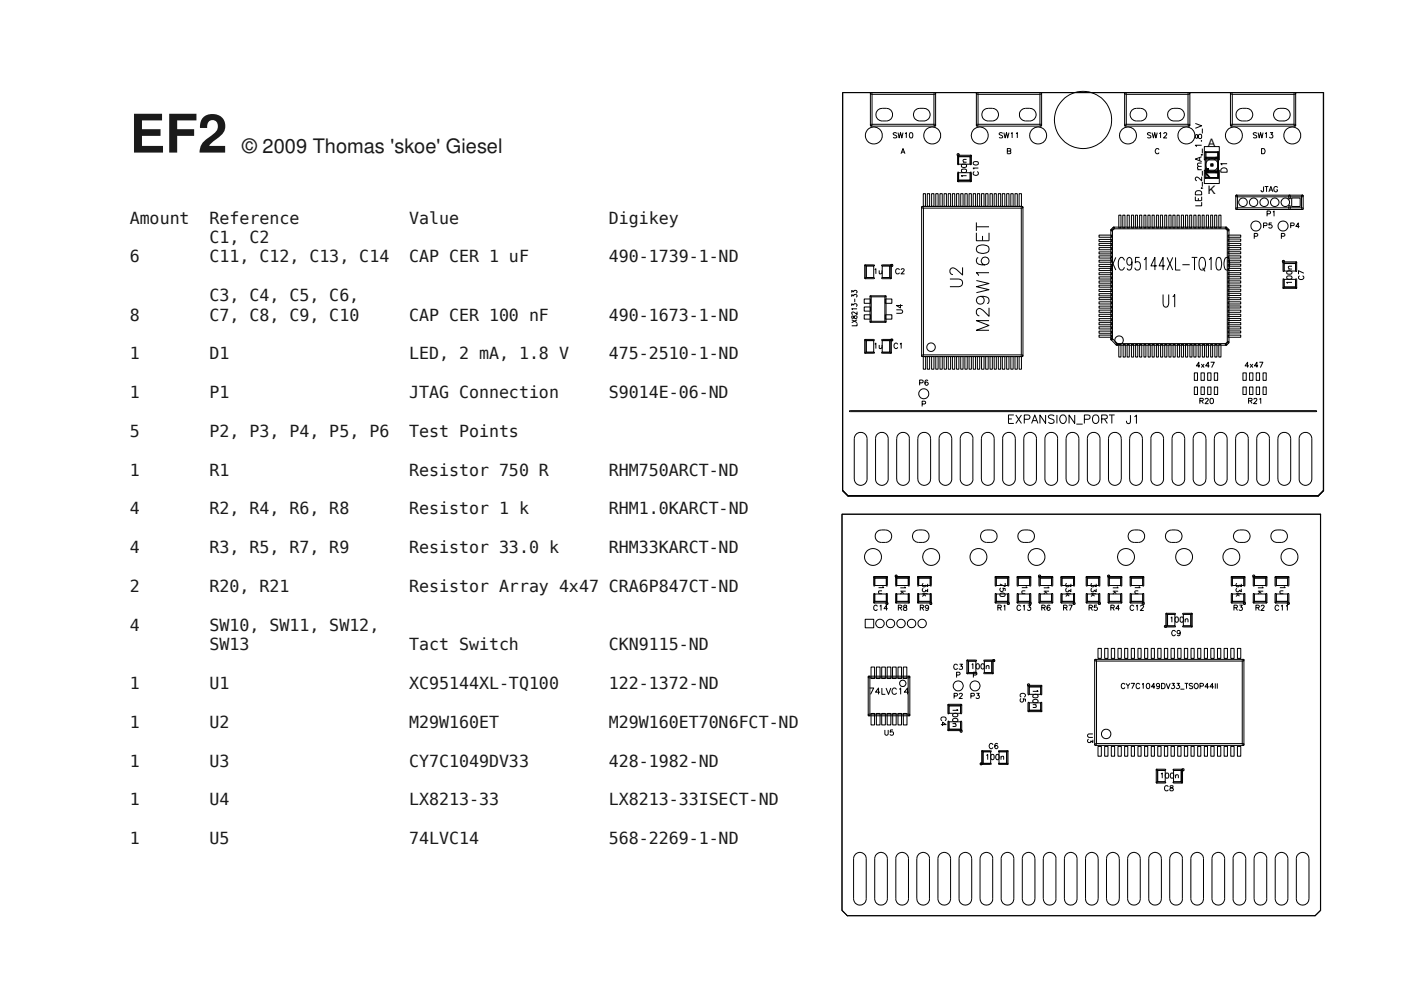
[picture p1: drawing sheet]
<svg xmlns="http://www.w3.org/2000/svg" width="297mm" height="210mm" viewBox="0 0 297 210" stroke-linecap="round" stroke-linejoin="round" font-family="sans-serif">
<defs><g id="words">
<text font-size="11.3" fill="#1a1a1a" x="27.5" y="32.3">EF2</text>
<text font-size="4.2" fill="#1a1a1a" x="51.3" y="32.3">© 2009 Thomas 'skoe' Giesel</text>
<g font-size="3.5" fill="#1a1a1a">
<text x="27.5" y="47.4">Amount</text>
<text x="44.4" y="47.4">Reference</text>
<text x="86.8" y="47.4">Value</text>
<text x="129.1" y="47.4">Digikey</text>
<text x="44.4" y="51.5">C1, C2</text>
<text x="27.5" y="55.6">6</text>
<text x="44.4" y="55.6">C11, C12, C13, C14</text>
<text x="86.8" y="55.6">CAP CER 1 uF</text>
<text x="129.1" y="55.6">490-1739-1-ND</text>
<text x="44.4" y="63.9">C3, C4, C5, C6,</text>
<text x="27.5" y="68">8</text>
<text x="44.4" y="68">C7, C8, C9, C10</text>
<text x="86.8" y="68">CAP CER 100 nF</text>
<text x="129.1" y="68">490-1673-1-ND</text>
<text x="27.5" y="76.2">1</text>
<text x="44.4" y="76.2">D1</text>
<text x="86.8" y="76.2">LED, 2 mA, 1.8 V</text>
<text x="129.1" y="76.2">475-2510-1-ND</text>
<text x="27.5" y="84.4">1</text>
<text x="44.4" y="84.4">P1</text>
<text x="86.8" y="84.4">JTAG Connection</text>
<text x="129.1" y="84.4">S9014E-06-ND</text>
<text x="27.5" y="92.6">5</text>
<text x="44.4" y="92.6">P2, P3, P4, P5, P6</text>
<text x="86.8" y="92.6">Test Points</text>
<text x="27.5" y="100.9">1</text>
<text x="44.4" y="100.9">R1</text>
<text x="86.8" y="100.9">Resistor 750 R</text>
<text x="129.1" y="100.9">RHM750ARCT-ND</text>
<text x="27.5" y="109.1">4</text>
<text x="44.4" y="109.1">R2, R4, R6, R8</text>
<text x="86.8" y="109.1">Resistor 1 k</text>
<text x="129.1" y="109.1">RHM1.0KARCT-ND</text>
<text x="27.5" y="117.3">4</text>
<text x="44.4" y="117.3">R3, R5, R7, R9</text>
<text x="86.8" y="117.3">Resistor 33.0 k</text>
<text x="129.1" y="117.3">RHM33KARCT-ND</text>
<text x="27.5" y="125.5">2</text>
<text x="44.4" y="125.5">R20, R21</text>
<text x="86.8" y="125.5">Resistor Array 4x47 CRA6P847CT-ND</text>
<text x="27.5" y="133.7">4</text>
<text x="44.4" y="133.7">SW10, SW11, SW12,</text>
<text x="44.4" y="137.9">SW13</text>
<text x="86.7" y="137.9">Tact Switch</text>
<text x="129.1" y="137.9">CKN9115-ND</text>
<text x="27.5" y="146.1">1</text>
<text x="44.4" y="146.1">U1</text>
<text x="86.8" y="146.1">XC95144XL-TQ100</text>
<text x="129.1" y="146.1">122-1372-ND</text>
<text x="27.5" y="154.3">1</text>
<text x="44.4" y="154.3">U2</text>
<text x="86.8" y="154.3">M29W160ET</text>
<text x="129.1" y="154.3">M29W160ET70N6FCT-ND</text>
<text x="27.5" y="162.5">1</text>
<text x="44.4" y="162.5">U3</text>
<text x="86.8" y="162.5">CY7C1049DV33</text>
<text x="129.1" y="162.5">428-1982-ND</text>
<text x="27.5" y="170.7">1</text>
<text x="44.4" y="170.7">U4</text>
<text x="86.8" y="170.7">LX8213-33</text>
<text x="129.1" y="170.7">LX8213-33ISECT-ND</text>
<text x="27.5" y="179">1</text>
<text x="44.4" y="179">U5</text>
<text x="86.8" y="179">74LVC14</text>
<text x="129.1" y="179">568-2269-1-ND</text>
</g>
<g font-size="2.5">
<text x="256.1" y="31.1">A</text>
<text x="256.1" y="41.2">K</text>
</g>
</g></defs>
<g fill="none" stroke="#000" stroke-width=".21">
<path d="M178.6 19.6h102zM178.6 19.6l.1 84.4M178.6 19.6v84.4M184.7 19.6l-.2 .2 .2 .2h13.5a.19 .19 0 0 0 .2-.2 .19 .19 0 0 0-.2-.2M184.9 19.8v6.7M184.9 19.8a.2 .2 0 0 0-.2-.2 .2 .2 0 0 0-.2 .2v6.7M207.2 19.6l-.2 .2 .1 .2h13.6l.1-.2-.1-.2M238.6 19.6a.19 .19 0 0 0-.2 .2 .19 .19 0 0 0 .2 .2h13.5l.2-.2-.2-.2M261.1 19.6l-.2 .2 .1 .2h13.6l.1-.3-.2-.1M280.6 19.6v84.4zM184.5 26.6h.1a.16 .16 0 0 0 .1 .1 .16 .16 0 0 0 .2-.1M184.6 26.4h13.6a.19 .19 0 0 1 .2 .1 .19 .19 0 0 1-.2 .2h-13.5z"/>
<path d="M186.1 23.4l.7-.4h1.1a1.34 1.34 0 0 1 1.3 1.3 1.34 1.34 0 0 1-1.3 1.3h-.9a1.34 1.34 0 0 1-1.2-.8 1.34 1.34 0 0 1 .3-1.4zM190.1 28.3l-.2-.2-.5 .2 .1 .2 .6 .4v.2l-.2 .1-.5-.1M190.4 28.1l.2 1.1 .3-1.1 .3 1.1 .3-1.1M191 32.6l.5-1.1 .4 1.1M191.2 32.2h.5M191.9 28.3l.3-.2v1.1M192.9 28.2l.2-.1a.59 .59 0 0 1 .4 .6 .59 .59 0 0 1-.4 .5h-.2l-.1-.4zM194.1 23.4l.6-.4h1.2a1.34 1.34 0 0 1 1.3 1.3 1.34 1.34 0 0 1-1.3 1.3h-.9a1.34 1.34 0 0 1-1.2-.8 1.34 1.34 0 0 1 .3-1.4zM198 26.5v-6.7a.18 .18 0 0 1 .2-.2 .18 .18 0 0 1 .2 .2v6.7M198 26.6l.2 .1 .2-.1M203 36.6h.3M203 36.6v1.9l.3-.1"/>
<path d="M203.1 32.9h2.8l.1 .2h-2.9zM203.1 38.3h2.7l.2 .1-2.9 .1zM203.2 33.2h2.5v1.6h-2.5zM203.2 36.6h2.5v1.6h-2.5zM203.2 33v1.8M203.2 36.6v1.8M203.3 33l-.3-.1v2l.3-.1M203.9 36a.57 .57 0 0 1 .7-.2 .57 .57 0 0 1 .3 .6 .57 .57 0 0 1-.7 .2 .57 .57 0 0 1-.3-.6zM203.9 34.9a.57 .57 0 0 1 .7-.2 .57 .57 0 0 1 .3 .7 .58 .58 0 0 1-.7 .2 .58 .58 0 0 1-.3-.7zM204.2 34.4h.7M204.9 37.3h-1.1l.2 .2M204.9 33.8l-.6 .1-.1 .2 .2 .3"/>
<path d="M205.7 36.6h.3M205.7 36.6l.1 1.9h.2v-1.9M205.7 32.9l.3 .1-.1 1.9-.2-.1zM206.4 34.4l.4-.1 .6 .1a.52 .52 0 0 1-.5 .6 .52 .52 0 0 1-.5-.6zM206.6 36.4a.42 .42 0 0 0-.3 .5 .42 .42 0 0 0 .5 .3h.2a.42 .42 0 0 0 .4-.4 .42 .42 0 0 0-.2-.4M207 26.5v-6.7a.18 .18 0 0 1 .2-.2 .18 .18 0 0 1 .2 .2v6.7M207 26.6a.18 .18 0 0 0 .2 .1 .18 .18 0 0 0 .2-.1M207.1 26.4h13.6a.16 .16 0 0 1 .1 .2 .16 .16 0 0 1-.1 .1h-13.5l-.2-.1zM207.4 35.6h-1.1l.3 .3M208.5 23.5l.6-.5h1.3a1.34 1.34 0 0 1 1.3 1.3 1.34 1.34 0 0 1-1.3 1.3h-.9a1.34 1.34 0 0 1-1.2-.7 1.34 1.34 0 0 1 .2-1.4zM212.6 28.3l-.3-.2-.5 .2 .1 .2 .7 .4-.1 .3-.7-.1M212.8 28.1l.3 1.1 .3-1.1 .2 1.1 .3-1.1"/>
<path d="M213.6 32l.7-.1v-.3l-.7-.1v1.1l.7-.1v-.4l-.2-.1M214.3 28.3l.3-.2v1.1M215.4 28.3l.3-.2v1.1M216.6 23.3l.6-.3h1.1a1.34 1.34 0 0 1 1.4 1.3 1.34 1.34 0 0 1-1.4 1.3h-.8a1.33 1.33 0 0 1-1.3-.8 1.33 1.33 0 0 1 .4-1.5zM220.5 26.5v-6.7a.18 .18 0 0 1 .2-.2 .18 .18 0 0 1 .1 .2v6.7M220.5 26.6a.18 .18 0 0 0 .2 .1 .18 .18 0 0 0 .1-.1M238.4 26.5v-6.7a.18 .18 0 0 1 .2-.2 .18 .18 0 0 1 .2 .2v6.7M238.4 26.6a.18 .18 0 0 0 .2 .1 .18 .18 0 0 0 .2-.1M238.5 26.4h13.6a.16 .16 0 0 1 .2 .2 .16 .16 0 0 1-.2 .1h-13.5l-.2-.1zM240 23.4l.7-.4h1.1a1.34 1.34 0 0 1 1.3 1.3 1.34 1.34 0 0 1-1.3 1.3h-.9a1.34 1.34 0 0 1-1.2-.8 1.34 1.34 0 0 1 .3-1.4zM244 28.3l-.3-.2-.4 .2v.2l.7 .4-.1 .3-.6-.1M244.3 28.1l.2 1.1 .3-1.1 .3 1.1 .3-1.1"/>
<path d="M245.7 31.8a.51 .51 0 0 0-.6-.1 .51 .51 0 0 0-.2 .7 .51 .51 0 0 0 .7 .2l.1-.3M245.8 28.3l.3-.2v1.1M246.7 28.4l.2-.3 .5 .2-.2 .4-.5 .5h.7M248 23.3l.6-.3h1.2a1.34 1.34 0 0 1 1.3 1.3 1.34 1.34 0 0 1-1.3 1.3h-.9a1.33 1.33 0 0 1-1.3-.8 1.33 1.33 0 0 1 .4-1.5zM251.9 26.5v-6.7a.19 .19 0 0 1 .2-.2 .19 .19 0 0 1 .2 .2v6.7M251.9 26.6a.19 .19 0 0 0 .2 .1 .19 .19 0 0 0 .2-.1M253.4 26.2l1.4 .5-1.4 .5M253.5 28.6v.6h.4a.55 .55 0 0 1 .2-.6 .55 .55 0 0 1 .6 0v.6l-.2 .2-.4-.2-.2-.6zM253.9 36h.9M254.4 33.4v.6M254.7 29.8v.2zM254.7 39.8v.2v-.2l.4 .2"/>
<path d="M254.7 32.8v.1v-.1l.4 .1M254.8 37.5v.8l-.7-.6-.4-.2-.3 .3v.2l.4 .3M254.8 35.3h-.8l-.1 .4 .2 .3M254.8 34.6h-.7a.32 .32 0 0 0-.1 .5l.1 .2M254.8 33.2l-1.4 .5 1.4 .6M254.8 30.8h-1.4l.3 .3M254.9 27.3v1M254.9 31.5v1M254.9 36.2v1.1M254.9 38.6v1M255.3 31.1h3.2v2.8h-3.2zM255.3 36.1h3.2v2.8h-3.2z"/>
<path d="M255.5 32.2h.2v5.6h-.2zM255.5 32.2h2.8v.1h-2.7zM255.5 37.7l2.8-.1v.2h-2.7zM255.6 35.8h.2M255.6 36.4h2.3zM255.6 35.8h.6zM255.6 35.8l.1 .8 .1-.8M255.6 33.4h.2l-.1 .3zM255.6 33.5l2.3 .1zM255.6 33.4h2.3zM255.6 36.1h.2M255.7 36.6v-.1h2.1v.1"/>
<path d="M255.7 36.1v-.1h.5v.1M255.7 36.7h2.1M255.7 36.1h.5M256.1 35.8h.1M256.1 35.8v.6l.1-.6M256.1 36.1h.1M256.2 36.3v.1M256.8 34.7v.5zM256.8 35.1l.4 .1h-.5zM256.8 34.7l.4 .2h-.4zM257 34.8h.2v.4l-.1-.4M257.8 34a1.31 1.31 0 0 0-2.1 .7 1.31 1.31 0 0 0 1.6 1.6 1.31 1.31 0 0 0 .6-2.2l-.1-.1"/>
<path d="M257.8 36.4l.2-.1v.3h-.2M257.8 33.4l.2-.1v.3h-.2M257.8 33.4v.2M257.8 36.4v.2M257.9 36.4l-.1-.1v.3h.1M257.9 36.3l.3 .1-.3 .1zM257.9 33.4l-.1-.1v.4l.1-.1M257.9 33.5l.3 .1-.3 .1zM257.9 33.3l.3 .1h-.4zM257.9 36.6v-.1h.3v.1M257.9 36.7h.3M258.1 36.3l.1 .3z"/>
<path d="M258.1 33.3l.1 .4zM258.2 32.2h.1v5.6h-.1zM259 35.7l.3-.1 .7 .1 .2 .8h-1.4v-.4zM260.2 34.7h-1.4l.3 .3M260.9 26.5v-6.7a.19 .19 0 0 1 .2-.2 .19 .19 0 0 1 .2 .2v6.7M260.9 26.6a.16 .16 0 0 0 .2 .1 .16 .16 0 0 0 .1-.1h.1M260.9 26.4h13.7l.1 .2-13.6 .1zM262.5 23.3l.6-.3h1.2a1.34 1.34 0 0 1 1.3 1.3 1.34 1.34 0 0 1-1.3 1.3h-.9a1.33 1.33 0 0 1-1.3-.8 1.33 1.33 0 0 1 .4-1.5zM266.5 28.3l-.3-.2-.5 .2 .1 .2 .7 .4v.2l-.3 .1-.5-.1M266.7 28.1l.3 1.1 .3-1.1 .2 1.1 .3-1.1M267.5 31.5a.6 .6 0 0 1 .7 .3 .6 .6 0 0 1-.2 .8h-.5zM267.9 39.5v.9a.28 .28 0 0 1-.3 .3 .28 .28 0 0 1-.2-.4"/>
<path d="M268.1 39.5h.8M268.2 28.3l.3-.2v1.1M268.5 39.5v1.2M269.3 28.1h.5l-.3 .4a.38 .38 0 0 1 .3 .7 .38 .38 0 0 1-.7-.2M270.9 39.8a.4 .4 0 0 0-.5-.3 .4 .4 0 0 0-.3 .5v.3a.39 .39 0 0 0 .4 .4 .39 .39 0 0 0 .4-.4h-.3M272.2 23a1.34 1.34 0 0 1 1.3 1.3 1.34 1.34 0 0 1-1.3 1.3M272.2 23h-.8a1.34 1.34 0 0 0-1.4 1.3 1.34 1.34 0 0 0 1.4 1.3h.8M274.4 26.5v-6.7a.18 .18 0 0 1 .2-.2 .18 .18 0 0 1 .1 .2v6.7M274.4 26.6l.1 .1 .2-.1M183.4 56.2h.2l-.1 2.9-.2-.1zM183.4 58.8v.3M183.4 56.2v.2"/>
<path d="M183.5 58.8l1.9 .1-.1 .2h-1.8M183.5 56.2h1.9l-.1 .2h-1.8M183.7 56.4h1.5v2.4h-1.5zM185.5 57.2l.2-.2v1.1M186.4 57.3v.7l.3 .1 .3-.2M187 56.2h1.9l.1 .1-2 .1zM187 58.9l1.9-.1 .1 .2-2 .1zM187 57.3v.8M187 56.4h1.6v2.4h-1.6zM188.8 56.2h.2l-.1 2.9-.2-.1zM190.7 57.2a.46 .46 0 0 0-.6-.2 .46 .46 0 0 0-.2 .6 .42 .42 0 0 0 .3 .5 .42 .42 0 0 0 .5-.3M191.1 57.2l.1-.2h.3l.2 .3-.7 .8h.8"/>
<path d="M195.4 43.9l21.3-.1a.16 .16 0 0 1 .2 .2 .16 .16 0 0 1-.2 .1h-21.2zM195.8 41.1h.4v2.6h-.4zM195.8 44a.18 .18 0 0 0-.2-.2 .18 .18 0 0 0-.2 .2v31.5l.2 .1 .2-.2M195.8 44v31.4M196.6 41.1h.5v2.6h-.5zM197.5 41.1h.5v2.6h-.5zM198.4 41.1h.5v2.6h-.5zM199.3 41.1h.5v2.6h-.5zM200.2 41.1h.5v2.6h-.5zM201 41.1h.5v2.6h-.5zM201.4 59.2h1.9a.81 .81 0 0 1 .8 .8 .81 .81 0 0 1-.8 .8h-1.9M201.9 41.1h.5v2.6h-.5z"/>
<path d="M202.8 41.1h.5v2.6h-.5zM203.7 41.1h.5v2.6h-.5zM204.1 56.7v1.6l-1.3-1.1a.83 .83 0 0 0-1.3-.2l-.1 .3a.78 .78 0 0 0 .5 .9h.1M204.6 41.1h.5v2.6h-.5zM205.5 41.1h.5v2.6h-.5zM206.3 41.1h.5v2.6h-.5zM207 59.5l2.7 .6-2.7 .7 2.7 .6-2.7 .7M207 49.4v1.6h2.7v-1.6M207 47.2v1.8M207 48.1h2.7M207.2 52.3a2.06 2.06 0 0 1 2.4 0 .9 .9 0 0 1-.4 1.3 2.15 2.15 0 0 1-2-.3l-.2-.3zM207.2 41.1h.5v2.6h-.5z"/>
<path d="M207.4 54.6a.78 .78 0 0 0-.4 .7 .78 .78 0 0 0 .5 .7 1.94 1.94 0 0 0 2.1-.2 .83 .83 0 0 0-.4-1.2 .83 .83 0 0 0-1.1 .5 .83 .83 0 0 0 .7 1.1M208.1 41.1h.5v2.6h-.5zM208.3 50v1M209 41.1h.5v2.6h-.5zM209.7 57.8h-2.7l.5 .7M209.9 41.1h.5v2.6h-.5zM210.8 41.1h.4v2.6h-.4zM211.7 41.1h.5v2.6h-.5zM212.5 41.1h.5v2.6h-.5zM213.4 41.1h.5v2.6h-.5zM214.3 41.1h.5v2.6h-.5zM215.2 41.1h.5v2.6h-.5z"/>
<path d="M216.1 41.1h.5v2.6h-.5zM216.6 43.8l.3 .2v31.4a.16 .16 0 0 1-.2 .2 .16 .16 0 0 1-.2-.2zM233 49.8h2.7v.5h-2.7zM233 50.8h2.7v.4h-2.7zM233 51.6h2.7v.5h-2.7zM233 52.5h2.7v.5h-2.7zM233 53.4h2.7v.4h-2.7zM233 54.3h2.7v.4h-2.7zM233 55.2h2.7v.4h-2.7zM233 56.1h2.7v.4h-2.7zM233 56.9h2.7v.5h-2.7zM233 57.8h2.7v.4h-2.7z"/>
<path d="M233 58.7h2.7v.5h-2.7zM233 59.6h2.7v.4h-2.7zM235.4 54.6l1.2 2.7M235.5 48.7h.4l-.1 23.4-.3-.1zM236 48.2a.19 .19 0 0 1 .3 0 .19 .19 0 0 1 0 .3M236 48.2l-.4 .4M236 48.2h24l.1 .2-24 .1zM236.3 48.5l-.6 .5-.2-.1v-.3M236.6 54.6l-1.2 2.7M237.2 45.6h.5v2.7h-.5zM238.1 45.6h.4v2.7h-.4zM238.4 55.2a.62 .62 0 0 0-.9-.5 2.03 2.03 0 0 0 .1 2.6 .67 .67 0 0 0 .8-.6"/>
<path d="M239 45.6h.4v2.7h-.4zM239.9 45.6h.4v2.7h-.4zM240 55.5l-.1 .4-.4 .3a.87 .87 0 0 1-.6-.8 .87 .87 0 0 1 .6-.8l.2 .1a2.76 2.76 0 0 1 0 2.5 .47 .47 0 0 1-.7-.3M240.7 45.6h.5v2.7h-.5zM241.6 45.6h.5v2.7h-.5zM241.6 54.6h-.8l-.1 1.1a.56 .56 0 0 1 .6-.2 .56 .56 0 0 1 .4 .4l.1 .3a.76 .76 0 0 1-.8 1.1l-.2-.1-.2-.4M242.5 45.6h.5v2.7h-.5zM242.6 55.1l.4-.5v2.7M243.4 45.6h.4v2.7h-.4zM244.3 45.6h.4v2.7h-.4zM245.2 45.6h.4v2.7h-.4zM245.3 56.4h-1.3l.9-1.8v2.7"/>
<path d="M246 45.6h.5v2.7h-.5zM246.9 45.6h.5v2.7h-.5zM247 56.4h-1.3l.9-1.8v2.7M247.4 54.6l1.2 2.7M247.8 45.6h.5v2.7h-.5zM248.6 54.6l-1.2 2.7M248.7 45.6h.4v2.7h-.4zM249.2 54.6v2.7h1.1M249.6 45.6h.4v2.7h-.4zM250.5 45.6h.4v2.7h-.4zM250.7 56.1h1.5M251.4 45.6h.4v2.7h-.4z"/>
<path d="M252.2 45.6h.5v2.7h-.5zM252.7 54.6h1.2M253.1 45.6h.5v2.7h-.5zM253.3 54.6v2.7M253.4 41.7v.8h1.4v-.8M253.5 40.7a.72 .72 0 0 1 .9-.2 .72 .72 0 0 1 .4 .8h-1.4zM254 45.6h.5v2.7h-.5zM254.1 42v.5M254.5 54.7l.2-.1a1.17 1.17 0 0 1 .9 1.6l-.1 .5a.6 .6 0 0 1-.3 .5 .6 .6 0 0 1-.7 0 2.37 2.37 0 0 1 0-2.5zM254.8 42.9v.7h-1.4M254.9 45.6h.4v2.7h-.4zM255 56.8l.5 .7"/>
<path d="M255.8 45.6h.4v2.7h-.4zM256.4 55.1l.4-.5v2.7M256.7 45.6h.4v2.7h-.4zM257.5 45.6h.5v2.7h-.5zM258.1 54.7l.4-.1a1.78 1.78 0 0 1 .4 2.2l-.1 .4-.5 .1a1.34 1.34 0 0 1-.5-1.6zM258.4 45.6h.5v2.7h-.5zM259.8 54.7l.4-.1a1.43 1.43 0 0 1 .5 1.5l-.2 1.1-.5 .1a1.69 1.69 0 0 1-.4-2.2zM260.1 48.2h-.2l-.1 .2 .5 .5a.17 .17 0 0 0 .2 0 .17 .17 0 0 0 0-.3l-.4-.4M260.2 48.6h.3l.1 .2v23.8a.18 .18 0 0 1-.2 .1 .18 .18 0 0 1-.2-.1zM260.4 59.5h2.7v.5h-2.7zM260.4 58.7h2.7v.4h-2.7zM260.4 57.8h2.7v.4h-2.7z"/>
<path d="M260.4 56.9h2.7v.5h-2.7zM260.4 56h2.7v.4h-2.7zM260.4 55.2h2.7v.4h-2.7zM260.4 54.3h2.7v.4h-2.7zM260.4 53.4h2.7v.4h-2.7zM260.4 52.5h2.7v.5h-2.7zM260.4 51.6h2.7v.5h-2.7zM260.4 50.7h2.7v.5h-2.7zM260.4 49.8h2.7v.5h-2.7zM262 44.1h14.1a.18 .18 0 0 1 .2 .1 .18 .18 0 0 1-.2 .2h-14zM262 41.4l.2-.1 .2 .2v2.7a.18 .18 0 0 1-.2 .2 .18 .18 0 0 1-.2-.2zM262.2 41.3l-.2 .2 .1 .2h14.1l.1-.2-.2-.2"/>
<path d="M262.2 41.4h13.9M265.9 50.1l.7-.1v-.4l-.7-.1v1.1M267.9 47.8h.6l.1-.4-.7-.1v1.1M268.6 45.3h.7l.1-.4-.3-.2h-.5v1.2M269 40.7l.5-1.2 .4 1.2M269.2 40.3h.5M269.6 47.3h-.5l-.1 .4a.4 .4 0 0 1 .6 0 .4 .4 0 0 1 0 .6 .4 .4 0 0 1-.6-.1M269.9 44.9l.2-.2v1.2M271.7 50.1l.7-.1v-.4l-.7-.1v1.1M272 55.6h.2v1.9h-.2zM272 55.6l2.8-.1 .1 .2-2.8 .1zM272 59.2h.2v1.9h-.2z"/>
<path d="M272.2 55.9h2.5v1.6h-2.5zM272.2 59.2h2.5v1.6h-2.5zM272.8 58.6l.5-.1 .6 .1a.52 .52 0 0 1-.6 .6 .52 .52 0 0 1-.5-.6zM272.8 57.6a.56 .56 0 0 1 .7-.3 .56 .56 0 0 1 .4 .7l-.5 .1a.46 .46 0 0 1-.6-.4zM273.2 57h.7M273.2 42a.2 .2 0 0 0 .2 .2 .2 .2 0 0 0 .2-.2M273.6 41.6v.4M273.6 43.8v.4M273.6 43.8a.18 .18 0 0 0-.2-.2 .18 .18 0 0 0-.2 .2l.1 .5 .2 .1 .1-.2M273.6 41.6a.19 .19 0 0 0-.2-.3 .19 .19 0 0 0-.2 .3v.4M273.6 47.8h.7l.1-.4-.8-.1v1.1M273.9 42h1.8v1.8h-1.8z"/>
<path d="M273.9 59.9h-1.1l.2 .2M273.9 56.4l-.7 .1v.3l.2 .2M274.7 55.5l.2 .1v1.9h-.2zM274.7 59.1l.2 .1v1.9h-.2zM275.5 48h-.8l.6-.7v1.1M275.6 58.5a.4 .4 0 0 0-.3 .5 .4 .4 0 0 0 .4 .3h.3a.4 .4 0 0 0 .4-.4 .4 .4 0 0 0-.2-.4M276 41.4l.2-.1 .1 .2v2.7a.18 .18 0 0 1-.2 .2 .18 .18 0 0 1-.2-.2zM276.4 57.9l-1.1-.5v.7M180.6 64.9v-.5l.4 .3a.33 .33 0 0 1 .5-.3 .33 .33 0 0 1 0 .6M180.6 62.9v-.4l.4 .2a.32 .32 0 0 1 .5-.3 .32 .32 0 0 1 0 .6M180.6 62.1v-.5l.4 .3a.33 .33 0 0 1 .5-.3 .33 .33 0 0 1 0 .6M180.6 67.8l1.1 .6"/>
<path d="M180.6 67v.5h.3a.39 .39 0 0 1 .4-.5 .39 .39 0 0 1 .4 .3 .42 .42 0 0 1-.5 .2 .42 .42 0 0 1-.3-.5zM181.2 63.3v.8M181.7 68.5v.6h-1.1M181.7 66.1v.6l-.5-.4a.29 .29 0 0 0-.5-.1 .29 .29 0 0 0 .1 .4M181.7 65.5h-1.1l.2 .2M181.7 67.8l-1.1 .6M183.2 63.4h1.4v.9h-1.4zM183.2 66.7h1.4v1h-1.4zM183.2 65.1h1.4v.9h-1.4zM183.4 72h.2l-.1 2.9-.2-.1zM183.4 74.7v.2M183.4 72v.2"/>
<path d="M183.5 74.7l1.9 .1-.1 .1h-1.8M183.5 72l1.9 .1-.1 .1h-1.8M183.7 72.2h1.5v2.5h-1.5zM184.5 62.7l.2 .1-.1 5.5h-.1zM184.6 68.1l3.3 .1-.1 .1h-3.2M184.6 62.7l3.3 .1-.1 .1h-3.2M184.6 68.1l-.1 .1 .1 .1M184.6 62.7l-.1 .1 .1 .1M185.5 73l.2-.3v1.2M186.4 73.1v.7l.3 .1 .3-.2M187 72h1.9l.1 .1-2 .1zM187 74.7h1.9l.1 .1-2 .1z"/>
<path d="M187 73.1v.8M187 72.2h1.6v2.5h-1.6zM187.7 62.7l.2 .1-.1 5.5-.2-.1zM187.7 63.4h1.4v.9h-1.4zM187.7 66.7h1.4v1h-1.4zM188.8 72l.2 .1-.1 2.8-.2-.1zM190 65.7h1.2l.2 .3-.2 .4h-1.2M190.3 73a.45 .45 0 0 0-.6-.2 .45 .45 0 0 0-.2 .6 .4 .4 0 0 0 .4 .5 .4 .4 0 0 0 .4-.3M190.8 73l.3-.3v1.2M190.9 64.5v.8l-.9-.5h1.4M195.5 75.2h21.3l.1 .3-.2 .1h-21.2l-.1-.1zM195.8 75.6h.5v2.7h-.5z"/>
<path d="M196.6 75.6h.5v2.7h-.5zM197.5 75.6h.5v2.7h-.5zM198.4 75.6h.5v2.7h-.5zM199.3 75.6h.5v2.7h-.5zM200.2 75.6h.5v2.7h-.5zM201 75.6h.5v2.7h-.5zM201.9 75.6h.5v2.7h-.5zM202.8 75.6h.5v2.7h-.5zM203.7 75.6h.5v2.7h-.5zM204.6 75.6h.5v2.7h-.5zM205.5 75.6h.5v2.7h-.5zM206.3 75.6h.5v2.7h-.5z"/>
<path d="M207.2 75.6h.5v2.7h-.5zM207.9 62.8a.83 .83 0 0 1 .7 1.2 .83 .83 0 0 1-1.3 .3 .83 .83 0 0 1 .1-1.3 2.37 2.37 0 0 1 2.2 .2 .84 .84 0 0 1-.3 1.2M208.1 75.6h.5v2.7h-.5zM209 75.6h.5v2.7h-.5zM209.7 68h-2.7l2.7 1-2.7 1h2.7M209.7 65.3v1.8l-1.3-1.3a.82 .82 0 0 0-1.1-.3l-.3 .4v.5l.3 .4 .3 .2M209.9 75.6h.5v2.7h-.5zM210.8 75.6h.4v2.7h-.4zM211.7 75.6h.5v2.7h-.5zM212.5 75.6h.5v2.7h-.5zM213.4 75.6h.5v2.7h-.5zM214.3 75.6h.5v2.7h-.5z"/>
<path d="M215.2 75.6h.5v2.7h-.5zM216.1 75.6h.5v2.7h-.5zM233 71h2.7v.5h-2.7zM233 60.5h2.7v.4h-2.7zM233 61.3h2.7v.5h-2.7zM233 62.3h2.7v.4h-2.7zM233 63.1h2.7v.4h-2.7zM233 64h2.7v.5h-2.7zM233 64.9h2.7v.4h-2.7zM233 65.8h2.7v.4h-2.7zM233 66.6h2.7v.5h-2.7zM233 67.6h2.7v.4h-2.7z"/>
<path d="M233 68.4h2.7v.5h-2.7zM233 69.3h2.7v.4h-2.7zM233 70.2h2.7v.5h-2.7zM236.6 72.9l23.4-.1 .1 .3-23.4 .1zM236.9 72.9l.1 .2-.3 .1-1.2-1.2v-.2h.3l1.2 1.1M237.2 73h.5v2.7h-.5zM238.1 73h.5v2.7h-.5zM239 73h.4v2.7h-.4zM239.9 73h.4v2.7h-.4zM240.8 73h.4v2.7h-.4zM241.6 73h.5v2.7h-.5zM242.5 73h.5v2.7h-.5z"/>
<path d="M243.4 73h.5v2.7h-.5zM244.3 73h.4v2.7h-.4zM245.2 73h.4v2.7h-.4zM246.1 73h.4v2.7h-.4zM246.6 62.4l.1 2.3a.56 .56 0 0 0 .8 .3l.3-.7v-1.9M246.9 73h.5v2.7h-.5zM247.8 73h.5v2.7h-.5zM248.6 62.9l.5-.5v2.7M248.7 73h.5v2.7h-.5zM249.6 73h.5v2.7h-.5zM250.5 73h.4v2.7h-.4zM251.4 73h.4v2.7h-.4z"/>
<path d="M252.3 73h.4v2.7h-.4zM253.1 73h.5v2.7h-.5zM253.2 79.1h.7v1.5h-.7zM254 73h.5v2.7h-.5zM254.4 77.6h-.8l.6-.8v1.1M254.6 79.1h.7v1.5h-.7zM254.7 77.2l.6 .7M254.9 73h.5v2.7h-.5zM255.3 77.2l-.6 .7M255.8 73h.4v2.7h-.4zM256 79.1h.8v1.5h-.8zM256.4 77.6h-.8l.6-.8v1.1"/>
<path d="M256.7 73h.4v2.7h-.4zM256.7 76.8h.8l-.6 1.1M257.5 79.1h.7v1.5h-.7zM257.6 73h.4v2.7h-.4zM258.4 73h.5v2.7h-.5zM260.3 72.4a.19 .19 0 0 1 .2 .1 .19 .19 0 0 1 0 .2l-.4 .5a.19 .19 0 0 1-.3-.1 .19 .19 0 0 1 0-.2zM260.4 71h2.7v.5h-2.7zM260.4 70.2h2.7v.4h-2.7zM260.4 69.3h2.7v.4h-2.7zM260.4 68.4h2.7v.5h-2.7zM260.4 67.5h2.7v.4h-2.7zM260.4 66.6h2.7v.5h-2.7z"/>
<path d="M260.4 65.8h2.7v.4h-2.7zM260.4 64.9h2.7v.4h-2.7zM260.4 64h2.7v.5h-2.7zM260.4 63.1h2.7v.4h-2.7zM260.4 62.2h2.7v.5h-2.7zM260.4 61.3h2.7v.5h-2.7zM260.4 60.5h2.7v.4h-2.7zM263.5 79.1h.7v1.5h-.7zM264.8 77.6h-.8l.5-.8v1.1M264.9 79.1h.7v1.5h-.7zM265 77.2l.6 .7M265.6 77.2l-.6 .7"/>
<path d="M266.3 79.1h.8v1.5h-.8zM266.7 77.6h-.7l.5-.8v1.1M267 76.8h.8l-.6 1.1M267.8 79.1h.7v1.5h-.7zM272 61l2.9-.1v.2h-2.8zM180.1 87.1h99l.1 .1-99 .1zM181.4 92.1a1.36 1.36 0 0 1 1.5-.4 1.36 1.36 0 0 1 .9 1.3v8.6a1.36 1.36 0 0 1-1.3 1.3 1.36 1.36 0 0 1-1.4-1.3v-8.6zM185.9 92.1a1.36 1.36 0 0 1 1.5-.4 1.36 1.36 0 0 1 .9 1.3v8.6a1.34 1.34 0 0 1-1.3 1.3 1.34 1.34 0 0 1-1.4-1.3v-8.7zM190.4 92.1a1.33 1.33 0 0 1 1.5-.4 1.33 1.33 0 0 1 .9 1.3v8.6a1.34 1.34 0 0 1-1.3 1.3 1.34 1.34 0 0 1-1.4-1.3v-8.6zM194.9 92.1a1.33 1.33 0 0 1 1.5-.4 1.33 1.33 0 0 1 .9 1.3v8.6a1.34 1.34 0 0 1-1.4 1.3 1.34 1.34 0 0 1-1.3-1.3v-8.6zM195 81.2l.7-.1v-.4l-.7-.1v1.1M195.5 85.7l.7-.2v-.3l-.7-.1v1.1"/>
<path d="M196.7 80.8l-.2-.2a.53 .53 0 0 0-.4 .6 .53 .53 0 0 0 .5 .4 .34 .34 0 0 0 0-.5 .34 .34 0 0 0-.5 .2M199.3 92.3a1.35 1.35 0 0 1 1.5-.6 1.35 1.35 0 0 1 1 1.3v8.6a1.34 1.34 0 0 1-1.4 1.3 1.34 1.34 0 0 1-1.3-1.3v-8.7zM203.9 92.1a1.36 1.36 0 0 1 1.5-.4 1.36 1.36 0 0 1 .9 1.3v8.6a1.36 1.36 0 0 1-1.4 1.3 1.36 1.36 0 0 1-1.3-1.3v-8.7zM208.5 92.1a1.37 1.37 0 0 1 1.4-.3 1.37 1.37 0 0 1 .9 1.2v8.6a1.36 1.36 0 0 1-1.4 1.3 1.36 1.36 0 0 1-1.3-1.3v-8.6zM213 92a1.37 1.37 0 0 1 1.5-.2 1.37 1.37 0 0 1 .8 1.2v8.6a1.34 1.34 0 0 1-1.4 1.3 1.34 1.34 0 0 1-1.3-1.3v-8.9zM213.8 88.8h.7M214.9 88h-1.1v1.8h1.1M215.4 88l1.2 1.8M216.6 88l-1.2 1.8M217.2 88.9h.7a.48 .48 0 0 0 .4-.8l-1.1-.1v1.8M217.4 92.1a1.34 1.34 0 0 1 1.5-.3 1.34 1.34 0 0 1 .8 1.2v8.6a1.34 1.34 0 0 1-1.3 1.3 1.34 1.34 0 0 1-1.3-1.3v-8.7zM218.7 89.8l.7-1.8 .7 1.8"/>
<path d="M219 89.2h.8M221.7 88v1.8l-1.2-1.8v1.8M221.9 92.1a1.34 1.34 0 0 1 1.5-.3 1.34 1.34 0 0 1 .8 1.2v8.6a1.34 1.34 0 0 1-1.3 1.3 1.34 1.34 0 0 1-1.4-1.3v-8.7zM223.5 88.2a.68 .68 0 0 0-1.2 .2l.2 .3 .8 .3 .2 .5a.74 .74 0 0 1-1.2 0M224.1 88v1.8M224.9 88.2a.67 .67 0 0 1 .7-.2 .67 .67 0 0 1 .5 .7v.4a.69 .69 0 0 1-.7 .7 .69 .69 0 0 1-.7-.7zM226.3 92.1a1.36 1.36 0 0 1 1.6-.4 1.36 1.36 0 0 1 .8 1.3v8.6a1.36 1.36 0 0 1-1.3 1.3 1.36 1.36 0 0 1-1.4-1.3v-8.6zM227.9 88v1.8l-1.2-1.8v1.8M228.2 89.9h1.4M229.9 88.9l1-.1 .2-.2-.1-.5-1.1-.1v1.8M230.8 92.1a1.36 1.36 0 0 1 1.5-.4 1.36 1.36 0 0 1 .9 1.3v8.6a1.34 1.34 0 0 1-1.3 1.3 1.34 1.34 0 0 1-1.4-1.3v-8.7zM231.8 88.2a.67 .67 0 0 1 .7-.2 .67 .67 0 0 1 .5 .7v.4a.67 .67 0 0 1-.7 .7 .67 .67 0 0 1-.7-.7z"/>
<path d="M233.6 88.8l1-.1 .2-.2-.1-.4-1.1-.1v1.8M234.2 88.8l.6 1M235.1 88h1.2M235.3 92.1a1.33 1.33 0 0 1 1.5-.4 1.33 1.33 0 0 1 .9 1.3v8.6a1.34 1.34 0 0 1-1.3 1.3 1.34 1.34 0 0 1-1.4-1.3v-8.7zM235.7 88v1.8M239.7 88l-.1 1.6-.3 .2-.3-.1-.2-.5M239.9 92.1a1.37 1.37 0 0 1 1.5-.3 1.37 1.37 0 0 1 .8 1.2v8.6a1.36 1.36 0 0 1-1.3 1.3 1.36 1.36 0 0 1-1.4-1.3v-8.6zM240.5 88.4l.4-.4v1.8M244.5 92a1.37 1.37 0 0 1 1.4-.2 1.37 1.37 0 0 1 .8 1.2v8.6a1.34 1.34 0 0 1-1.3 1.3 1.34 1.34 0 0 1-1.4-1.3v-8.9zM248.8 92.1a1.34 1.34 0 0 1 1.5-.3 1.34 1.34 0 0 1 .9 1.2v8.6a1.34 1.34 0 0 1-1.4 1.3 1.34 1.34 0 0 1-1.3-1.3v-8.7zM253.2 82.1h.7v1.5h-.7zM254.4 85l.7-.1v-.3l-.7-.1v1.1"/>
<path d="M254.6 82.1h.7v1.5h-.7zM254.8 85l.3 .5M255.5 84.7l.1-.2h.3l.3 .3-.7 .8h.7M255.7 93a1.34 1.34 0 0 0-1.4-1.3 1.34 1.34 0 0 0-1.3 1.3v8.6a1.34 1.34 0 0 0 1.3 1.3 1.34 1.34 0 0 0 1.4-1.3M255.7 93v8.6M256 82.1h.8v1.5h-.8zM256.7 84.5a.52 .52 0 0 1 .6 .5 .52 .52 0 0 1-.6 .5l-.2-.4zM257.5 82.1h.7v1.5h-.7zM257.8 92.1a1.36 1.36 0 0 1 1.5-.4 1.36 1.36 0 0 1 .9 1.3v8.6a1.36 1.36 0 0 1-1.4 1.3 1.36 1.36 0 0 1-1.3-1.3v-8.6zM262.2 92.3a1.35 1.35 0 0 1 1.5-.6 1.35 1.35 0 0 1 1 1.3v8.6a1.34 1.34 0 0 1-1.4 1.3 1.34 1.34 0 0 1-1.3-1.3v-8.7zM263.5 82.1h.7v1.5h-.7zM264.7 85l.7-.1v-.3l-.7-.1v1.1"/>
<path d="M264.9 82.1h.7v1.5h-.7zM265.1 85l.4 .5M265.9 84.7l.1-.2h.3l.2 .3-.7 .8h.7M266.3 82.1h.8v1.5h-.8zM266.9 92a1.35 1.35 0 0 1 1.5-.2 1.35 1.35 0 0 1 .7 1.2v8.6a1.34 1.34 0 0 1-1.3 1.3 1.34 1.34 0 0 1-1.3-1.3v-8.7zM267 84.7l.3-.2v1.1M267.8 82.1h.7v1.5h-.7zM271.3 92.1a1.36 1.36 0 0 1 1.5-.4 1.36 1.36 0 0 1 .8 1.3v8.6a1.36 1.36 0 0 1-1.3 1.3 1.36 1.36 0 0 1-1.4-1.3v-8.6zM275.8 92.1a1.34 1.34 0 0 1 1.5-.3 1.34 1.34 0 0 1 .8 1.2v8.6a1.34 1.34 0 0 1-1.3 1.3 1.34 1.34 0 0 1-1.4-1.3v-8.7zM178.5 109h.1M178.5 109v84M178.5 109h101.5"/>
<path d="M178.6 104h.1M178.6 104l1.2 1.1M178.7 104h.1M178.6 104l1.2 1.2M179.8 105.1v.1M179.8 105.1h.1M179.8 105.2h99.7M179.8 105.1h99.7M185.8 112.9l.8-.5h1.1a1.32 1.32 0 0 1 1.4 1.3 1.32 1.32 0 0 1-1.4 1.3h-.8a1.31 1.31 0 0 1-1.2-.7 1.31 1.31 0 0 1 .1-1.4zM193.7 112.9l.7-.5h1.3a1.32 1.32 0 0 1 1.3 1.3 1.32 1.32 0 0 1-1.3 1.3h-.9a1.31 1.31 0 0 1-1.2-.7 1.31 1.31 0 0 1 .1-1.4zM208.2 112.9l.6-.5h1.3a1.32 1.32 0 0 1 1.3 1.3 1.32 1.32 0 0 1-1.3 1.3h-.9a1.31 1.31 0 0 1-1.2-.7 1.31 1.31 0 0 1 .2-1.4zM216.1 112.9l.8-.5h1.1a1.32 1.32 0 0 1 1.3 1.3 1.32 1.32 0 0 1-1.3 1.3h-.9a1.31 1.31 0 0 1-1.2-.7 1.31 1.31 0 0 1 .2-1.4z"/>
<path d="M239.5 112.9l.6-.5h1.3a1.32 1.32 0 0 1 1.3 1.3 1.32 1.32 0 0 1-1.3 1.3h-.9a1.31 1.31 0 0 1-1.2-.7 1.31 1.31 0 0 1 .2-1.4zM247.5 112.7l.6-.3h1.2a1.32 1.32 0 0 1 1.3 1.3 1.32 1.32 0 0 1-1.3 1.3h-.9a1.32 1.32 0 0 1-1.2-.8 1.32 1.32 0 0 1 .3-1.5zM261.9 112.7l.7-.3h1.1a1.32 1.32 0 0 1 1.3 1.3 1.32 1.32 0 0 1-1.3 1.3h-.8a1.32 1.32 0 0 1-1.3-.8 1.32 1.32 0 0 1 .3-1.5zM269.7 112.9l.8-.5h1.1a1.32 1.32 0 0 1 1.3 1.3 1.32 1.32 0 0 1-1.3 1.3h-.8a1.31 1.31 0 0 1-1.2-.7 1.31 1.31 0 0 1 .1-1.4zM279.5 105.1v.1M279.5 105.1h.1M280 109h.1M280 109v84M280.6 104h.1M280.6 104l-1.1 1.1M280.6 104l-1.1 1.2M183.4 131.3h1.8v1.8h-1.8z"/>
<path d="M185.2 127.7l2.9-.1v.2h-2.8zM185.2 125.9h.3l-.1 1.9h-.2zM185.2 122.3h.3l-.1 1.9h-.2zM185.2 122.3l2.9-.1v.2l-2.8 .1zM185.5 125.9h2.4v1.6h-2.4zM185.5 122.6h2.4v1.5h-2.4zM186 128.6a.4 .4 0 0 0-.4-.3 .4 .4 0 0 0-.4 .4v.3a.4 .4 0 0 0 .4 .4 .4 .4 0 0 0 .4-.2M186.3 125.9h.7M186.5 128.5l.3-.2v1.1M187 125.3h-.7l.1 .6M187.1 124.3l.3 .3h-1.1M188 125.9h.1v1.9h-.2z"/>
<path d="M188 122.3h.1v1.9h-.2zM188.2 129h-.8l.6-.7v1.1M189.9 122.3h.2v1.9h-.2zM189.9 122.3l2.8-.1 .1 .2-2.8 .1zM189.9 127.7l2.8-.1 .1 .2h-2.8zM189.9 125.8l.2 .1v1.9h-.2zM190.1 122.6h2.5v1.5h-2.5zM190.1 125.9h2.5v1.6h-2.5zM190.5 128.8h.6l.1-.4-.7-.1v1.1M190.9 128.8l.3 .6M190.9 125.3h1.1M191.1 125.3l.5 .6"/>
<path d="M191.3 125.6l-.4 .3M191.7 128.4v.3l.4 .1 .2 .2a.37 .37 0 0 1-.4 .5 .37 .37 0 0 1-.4-.5l.7-.4-.2-.3zM191.8 124.4l.2 .2h-1.1M192.6 122.3h.2v1.9h-.2zM192.6 125.8l.2 .1-.1 1.9h-.1zM194.6 127.6h2.7l.1 .2h-2.8zM194.6 122.3h.2l-.1 1.9h-.1zM194.6 122.3l2.7-.1 .1 .2-2.8 .1zM194.6 125.8l.2 .1-.1 1.9h-.1zM194.8 125.9h2.4v1.6h-2.4zM194.8 122.6h2.4v1.5h-2.4zM195.1 128.8h.7v-.4l-.7-.1v1.1"/>
<path d="M195.5 128.8l.4 .6M195.5 125.9h1.2M195.8 123.7a.38 .38 0 0 0-.2 .6 .38 .38 0 0 0 .7-.2l.4 .3v-.6M195.8 124.7a.38 .38 0 0 0-.2 .7 .38 .38 0 0 0 .7-.3l.4 .3v-.6M195.8 125.9l.5 .5M196 126.1l-.5 .4M196.9 128.7a.35 .35 0 0 1-.4 .3 .35 .35 0 0 1-.3-.4 .35 .35 0 0 1 .5-.2 .54 .54 0 0 1 .2 .7 .54 .54 0 0 1-.6 .3l-.1-.1M197.2 125.9h.2v1.9h-.2zM197.2 122.3h.2v1.9h-.2zM208.6 140l1.9-.1 .1 .2-2 .1zM210.4 139.9l.2 .1-.1 2.8h-.1zM211 127.7l2.8-.1 .1 .2h-2.8z"/>
<path d="M211 125.9h.2v1.9h-.2zM211 122.3h.2v1.9h-.2zM211 122.3l2.8-.1 .1 .2-2.8 .1zM211.2 125.9h2.5v1.6h-2.5zM211.2 122.6h2.5v1.5h-2.5zM211.6 128.8h.6l.1-.4-.7-.1v1.1M211.9 128.8l.4 .6M212.1 125.9l.5-.2 .5 .3a.59 .59 0 0 1-.6 .5 .59 .59 0 0 1-.5-.5zM212.2 124.7a.4 .4 0 0 0-.1 .6 .4 .4 0 0 0 .6 0 .4 .4 0 0 0-.1-.6l.5 .1v.5M212.8 128.5l.2-.2v1.1M213.1 123.6v.8l-1.1-.6M213.7 125.8l.2 .1v1.9h-.2z"/>
<path d="M213.7 122.3h.2v1.9h-.2zM215.7 127.6h2.8v.2h-2.8zM215.7 125.9h.2l-.1 1.9h-.1zM215.7 122.3h.2l-.1 1.9h-.1zM215.7 122.3l2.8-.1v.2l-2.8 .1zM215.9 125.9h2.4v1.6h-2.4zM215.9 122.6h2.4v1.5h-2.4zM216.4 128.6a.41 .41 0 0 0-.4-.3 .41 .41 0 0 0-.4 .4v.3a.42 .42 0 0 0 .3 .4 .42 .42 0 0 0 .5-.2M216.6 125.9h.8M216.9 128.5l.3-.2v1.1M217.4 125.3h-.7l-.1 .3 .3 .3M217.6 124.3l.2 .3h-1.2"/>
<path d="M217.9 128.3h.6l-.3 .4a.38 .38 0 0 1 .3 .6 .38 .38 0 0 1-.7-.1M218.3 122.3h.2v1.9h-.2zM218.4 125.8l.1 .1v1.9h-.2zM220.3 122.3h.2v1.9h-.2zM220.3 122.3l2.8-.1 .1 .2-2.9 .1zM220.3 127.6h2.8l.1 .2h-2.9zM220.3 125.8l.2 .1v1.9l-.2-.1zM220.5 122.6h2.5v1.5h-2.5zM220.5 125.9h2.5v1.6h-2.5zM220.9 128.8h.6l.1-.3-.3-.2h-.4v1.1M221.2 128.8l.4 .6M221.3 125.3h1.1"/>
<path d="M221.5 125.3l.5 .6M221.7 125.6l-.4 .3M222.2 124.4l.2 .2h-1.1M222.6 128.5v-.1a.5 .5 0 0 0-.6 .4 .5 .5 0 0 0 .5 .6 .34 .34 0 0 0 0-.6 .34 .34 0 0 0-.5 .2M223 122.3h.2v1.9h-.2zM223 125.9h.2l-.1 1.9-.1-.1zM224.9 125.9h.2v1.9l-.2-.1zM225 127.6h2.8v.2h-2.8zM225 122.3h.1v1.9h-.2zM225 122.3l2.8-.1v.2l-2.8 .1zM225.1 125.9h2.5v1.6h-2.5zM225.1 122.6h2.5v1.5h-2.5z"/>
<path d="M225.5 128.8h.6l.1-.4-.7-.1v1.1M225.9 128.8l.4 .6M226 125.9h1M226.2 123.7a.37 .37 0 0 0-.3 .4 .37 .37 0 0 0 .4 .3 .37 .37 0 0 0 .3-.3l.4 .3v-.6M226.2 124.7a.37 .37 0 0 0-.3 .5 .37 .37 0 0 0 .4 .3 .37 .37 0 0 0 .3-.4l.4 .3v-.6M226.2 125.9l.5 .5M226.4 126.1l-.4 .4M226.6 128.3h.7l-.5 1.1M227.6 125.9h.2v1.9l-.2-.1zM227.6 122.3h.2v1.9h-.2zM230.3 127.7l2.8-.1 .1 .2h-2.8zM230.3 125.9h.2v1.9h-.2z"/>
<path d="M230.3 122.3h.2v1.9h-.2zM230.3 122.3l2.8-.1 .1 .2-2.8 .1zM230.5 125.9h2.5v1.6h-2.5zM230.5 122.6h2.5v1.5h-2.5zM230.9 128.8h.6l.1-.3-.2-.2h-.5v1.1M231.2 128.8l.4 .6M231.3 125.9h1.1M231.5 123.7a.38 .38 0 0 0-.1 .6 .38 .38 0 0 0 .6-.2l.4 .3v-.6M231.5 124.7a.38 .38 0 0 0-.1 .7 .38 .38 0 0 0 .6-.3l.4 .3v-.6M231.5 125.9l.6 .5M231.7 126.1l-.4 .4M232.2 139.8l.3 .1v17.9a.19 .19 0 0 1-.2 .2 .19 .19 0 0 1-.2-.2z"/>
<path d="M232.2 139.8h31.5v.3l-31.5 .1-.1-.2zM232.6 128.3h-.5l-.1 .5a.4 .4 0 0 1 .6 0 .4 .4 0 0 1-.1 .6 .4 .4 0 0 1-.5-.2M232.8 137.5h.7v2.1h-.7zM233 122.3h.2v1.9h-.2zM233 125.8l.2 .1v1.9h-.2zM234.2 137.5h.7v2.1h-.7zM235 122.3h.2l-.1 1.9h-.2zM235 122.3l2.8-.1v.2l-2.8 .1zM235 127.6h2.8v.2h-2.8zM235 125.8l.2 .1-.1 1.9h-.2zM235.2 122.6h2.4v1.5h-2.4zM235.2 125.9h2.4v1.6h-2.4z"/>
<path d="M235.5 128.8h.6l.1-.4-.7-.1v1.1M235.6 137.5h.7v2.1h-.7zM235.9 128.8l.4 .6M235.9 125.3h1.2M236.1 125.3l.6 .6M236.4 125.6l-.5 .3M236.9 124.4l.2 .2h-1.2M237 137.5h.7v2.1h-.7zM237.4 129h-.8l.5-.7v1.1M237.6 122.3h.2v1.9h-.2zM237.7 125.8l.1 .1v1.9h-.2zM238.4 137.5h.7v2.1h-.7z"/>
<path d="M239.6 127.6h2.8l.1 .2h-2.8zM239.6 122.3h.2v1.9h-.2zM239.6 122.3l2.8-.1 .1 .2-2.8 .1zM239.6 125.8l.2 .1-.1 1.9h-.1zM239.8 125.9h2.5v1.6h-2.5zM239.8 122.6h2.5v1.5h-2.5zM239.9 137.5h.6v2.1h-.6zM240.4 128.6a.4 .4 0 0 0-.5-.3 .4 .4 0 0 0-.3 .4v.3a.4 .4 0 0 0 .3 .4 .4 .4 0 0 0 .5-.2M240.6 125.9h.7M240.9 128.5l.2-.2v1.1M241.3 137.5h.6v2.1h-.6zM241.3 125.3h-.6l-.1 .3 .2 .3"/>
<path d="M241.5 124.3l.2 .3h-1.1M241.8 128.6l.2-.3 .5 .2-.7 .9h.7M242.3 125.9h.2v1.9h-.2zM242.3 122.3h.2v1.9h-.2zM242.7 137.5h.6v2.1h-.6zM244.1 137.5h.7v2.1h-.7zM245.5 137.5h.7v2.1h-.7zM246.9 137.5h.7v2.1h-.7zM247.2 132.7h2v.2h-2zM247.2 130l.2 .1v2.8h-.2zM247.2 130h2v.2h-2zM247.5 130.2h1.6v2.5h-1.6z"/>
<path d="M248.2 131l.3-.2v1.1M248.3 137.5h.7v2.1h-.7zM249.2 133.9a.41 .41 0 0 0-.4-.2 .41 .41 0 0 0-.4 .4v.3a.41 .41 0 0 0 .4 .4 .41 .41 0 0 0 .4-.3M249.3 130.8h.2a.62 .62 0 0 1 .3 .6 .62 .62 0 0 1-.4 .5l-.3-.5zM249.7 137.5h.7v2.1h-.7zM250.2 134.1a.34 .34 0 0 1-.5 .2 .34 .34 0 0 1-.1-.5 .34 .34 0 0 1 .6 0v.3a.51 .51 0 0 1-.4 .7l-.2-.2M250.3 130.8a.57 .57 0 0 1 .7 .5 .57 .57 0 0 1-.4 .6l-.4-.2zM250.8 130.1l1.9-.1 .1 .2h-2zM250.8 132.8l1.9-.1 .1 .2h-2zM250.9 130.2h1.5v2.5h-1.5zM251.1 137.5h.7v2.1h-.7zM251.3 131.4l.3-.2h.2l.1 .7"/>
<path d="M251.3 131.2v.7M252.5 137.5h.7v2.1h-.7zM252.6 130l.2 .1-.1 2.8h-.1zM253.9 137.5h.7v2.1h-.7zM255.3 137.5h.7v2.1h-.7zM256.7 137.5h.7v2.1h-.7zM258.1 137.5h.7v2.1h-.7zM259.5 137.5h.7v2.1h-.7zM260.9 137.5h.8v2.1h-.8zM261.1 127.6h2.7l.1 .2h-2.8zM261.1 125.8l.2 .1-.1 1.9h-.1zM261.1 122.3h.2l-.1 1.9h-.1z"/>
<path d="M261.1 122.3l2.7-.1 .1 .2-2.8 .1zM261.3 125.9h2.4v1.6h-2.4zM261.3 122.6h2.4v1.5h-2.4zM261.6 128.8h.7v-.4l-.7-.1v1.1M262 128.8l.4 .6M262 125.9h1.2M262.3 123.7a.38 .38 0 0 0-.2 .6 .38 .38 0 0 0 .6-.2l.5 .3v-.6M262.3 124.7a.38 .38 0 0 0-.2 .7 .38 .38 0 0 0 .6-.3l.5 .3v-.6M262.3 125.9l.5 .5M262.4 137.5h.7v2.1h-.7zM262.5 126.1l-.5 .4M262.8 128.3h.6l-.3 .4a.38 .38 0 0 1 .2 .6 .38 .38 0 0 1-.6-.1"/>
<path d="M263.5 139.8l.3 .1v17.9a.19 .19 0 0 1-.2 .2 .19 .19 0 0 1-.2-.2zM263.7 125.9h.2v1.9h-.2zM263.7 122.3h.2v1.9h-.2zM265.7 122.3h.2v1.9h-.2zM265.7 122.3l2.8-.1 .1 .2-2.8 .1zM265.7 127.6h2.8l.1 .2h-2.8zM265.7 125.8l.2 .1v1.9h-.2zM265.9 122.6h2.5v1.5h-2.5zM265.9 125.9h2.5v1.6h-2.5zM266.3 128.8h.6l.1-.3-.3-.2h-.4v1.1M266.7 128.8l.3 .6M266.7 125.3h1.1"/>
<path d="M266.9 125.3l.5 .6M267.1 125.6l-.4 .3M267.4 128.6l.2-.3 .4 .2-.7 .9h.8M267.6 124.4l.2 .2h-1.1M268.4 122.3h.2v1.9h-.2zM268.4 125.9h.2l-.1 1.9h-.1zM270.3 125.9h.3l-.1 1.9-.2-.1zM270.4 127.6h2.8l.1 .2h-2.9zM270.4 122.3h.2l-.1 1.9h-.2zM270.4 122.3l2.8-.1 .1 .2-2.9 .1zM270.6 125.9h2.4v1.6h-2.4zM270.6 122.6h2.4v1.5h-2.4z"/>
<path d="M271.1 128.6a.41 .41 0 0 0-.4-.3 .41 .41 0 0 0-.4 .4v.3a.42 .42 0 0 0 .4 .4 .42 .42 0 0 0 .4-.2M271.4 125.9h.7M271.6 128.5l.3-.2v1.1M272.1 125.3h-.7v.4l.2 .2M272.3 124.3l.2 .3h-1.1M272.7 128.5l.2-.2v1.1M273 122.3h.3l-.1 1.9h-.2zM273.1 125.8l.2 .1-.1 1.9-.2-.1zM184.1 143.4h8.7a.18 .18 0 0 1 .1 .2 .18 .18 0 0 1-.2 .1h-8.6zM184.1 143.4l.3 .1-.1 8.3-.2-.1zM184.1 151.4h8.7l.1 .3-8.8 .1zM184.3 145.9h.9l-.6 1.3"/>
<path d="M184.7 141.4h.7v2.5h-.7zM184.7 151.3h.7v2.4h-.7zM185.8 141.4h.8v2.5h-.8zM185.8 151.3h.8v2.4h-.8zM186.6 146.8h-1l.7-.9v1.3M186.9 141.4h.8v2.5h-.8zM186.9 151.3h.8v2.4h-.8zM187 145.9v1.3h.7M187.6 154.8v.8l.3 .3 .4-.2v-.9M187.9 145.9l.5 1.3 .5-1.3M188.1 141.4h.8v2.5h-.8zM188.1 151.3h.8v2.4h-.8z"/>
<path d="M189.2 141.4h.8v2.5h-.8zM189.3 151.3h.7v2.4h-.7zM189.3 154.8h-.5l-.1 .5a.4 .4 0 0 1 .6-.1 .4 .4 0 0 1 0 .6 .4 .4 0 0 1-.6-.1M190.1 146.2a.49 .49 0 0 0-.6-.3 .49 .49 0 0 0-.4 .5v.3a.49 .49 0 0 0 .4 .5 .49 .49 0 0 0 .6-.3M190.4 141.4h.7v2.5h-.7zM190.4 151.3h.7v2.4h-.7zM190.7 146.2l.3-.3v1.3M191.5 141.4h.8v2.5h-.8zM191.5 151.3h.8v2.4h-.8zM192.6 143.4l.3 .1-.1 8.3-.3-.2zM192.7 146.8h-1l.7-.9v1.3M199.5 153.6h1.1l-.8-.5v.8"/>
<path d="M199.7 152.8a.44 .44 0 0 1-.2-.6 .44 .44 0 0 1 .7-.2 .4 .4 0 0 1 .4 .3 .4 .4 0 0 1-.3 .5M201 154.7h2.8l.1 .1-2.9 .1zM201 152.9l.2 .1v1.9h-.2zM201 149.4h.2v1.9h-.2zM201 149.4l2.8-.1 .1 .2h-2.9zM201.2 153h2.5v1.6h-2.5zM201.2 149.7h2.5v1.5h-2.5zM202 153.4h.7M202 151.4l.6-.2 .5 .4a.58 .58 0 0 1-.6 .4 .58 .58 0 0 1-.5-.4zM202 152.5l.6-.2 .5 .3a.6 .6 0 0 1-.6 .4 .6 .6 0 0 1-.5-.4zM202.3 147.6l.6-.1 .1-.3-.1-.2h-.6v1.1M202.5 153.4l.2 .2v.4h-.7"/>
<path d="M202.8 143.1h.6v-.5l-.6-.1v1.2M202.9 150.4l.2 .2h-1.1M203 141.1a.51 .51 0 0 0-.8 .2 .51 .51 0 0 0 .6 .6l.2-.2M203.4 147.2l.1-.2h.3l.2 .3-.7 .8h.8M203.4 140.8h.6l-.3 .5a.38 .38 0 0 1 .4 .3 .38 .38 0 0 1-.3 .4 .38 .38 0 0 1-.5-.3M203.9 153l-.1-.1-.1 .1v1.9l.2-.1M203.9 149.4h-.2v1.9l.2-.1M203.9 149.4v1.8M203.9 153v1.8M205 142.7l1.9-.1 .1 .2h-2zM205 140h.2v2.8h-.2zM205 140l1.9-.1 .1 .2-2 .1z"/>
<path d="M205.4 140.2h1.5v2.4h-1.5zM205.8 147.6l.7-.1 .1-.4-.8-.1v1.1M206 140.9l.3-.2v1.2M206.4 143.1l.7-.1v-.4l-.7-.1v1.2M207 147h.6l-.3 .4a.37 .37 0 0 1 .3 .4 .37 .37 0 0 1-.3 .4 .37 .37 0 0 1-.4-.3M207.1 140.8l.2-.1a.6 .6 0 0 1 .3 .6 .6 .6 0 0 1-.3 .6l-.3-.3-.1-.2zM208.1 140.8l.2-.1a.6 .6 0 0 1 .4 .6 .6 .6 0 0 1-.4 .6l-.3-.3v-.2zM208.2 159.2h.2l-.1 2.9-.2-.1zM208.2 159.2h1.9v.1l-1.9 .1zM208.5 159.4h1.5v2.5h-1.5zM208.6 142.7l1.9-.1 .1 .2h-2zM208.7 140.2h1.6v2.4h-1.6z"/>
<path d="M209.1 141.3l.3-.2h.2l.1 .8M209.1 141.1v.8M210.2 160l.3-.1a.62 .62 0 0 1 .3 .6 .62 .62 0 0 1-.4 .6l-.4-.5zM210.5 157.9a.41 .41 0 0 0-.4-.3 .41 .41 0 0 0-.4 .4v.3a.41 .41 0 0 0 .4 .5 .41 .41 0 0 0 .4-.3M211.3 160l.2-.1a.62 .62 0 0 1 .3 .6 .62 .62 0 0 1-.4 .6l-.3-.5zM211.5 157.8v-.1a.5 .5 0 0 0-.6 .4 .5 .5 0 0 0 .5 .6 .34 .34 0 0 0 0-.6 .34 .34 0 0 0-.5 .3M211.7 159.2h2v.1l-1.9 .1zM211.8 159.4h1.6v2.5h-1.6zM213.5 159.2h.2v2.9l-.2-.1zM216.5 148.1a.4 .4 0 0 0-.1 .6 .4 .4 0 0 0 .6 .1 .4 .4 0 0 0-.1-.6h.5v.6M216.5 147.8a.46 .46 0 0 1-.2-.6 .46 .46 0 0 1 .7-.2 .42 .42 0 0 1 .4 .3 .42 .42 0 0 1-.3 .5M218 145.3l.2 .1-.1 1.9-.2-.1z"/>
<path d="M218 145.3h2.8l.1 .2h-2.9zM218 148.9h.2v2l-.3-.1zM218.1 150.7h2.7l.1 .1-2.9 .1zM218.2 145.7h2.5v1.5h-2.5zM218.2 149h2.5v1.6h-2.5zM219 149.4h.7M219 147.4l.6-.2 .3 .1 .2 .3a.6 .6 0 0 1-.6 .4 .6 .6 0 0 1-.5-.4zM219 148.4l.6-.1h.3l.2 .3a.6 .6 0 0 1-.6 .4 .6 .6 0 0 1-.5-.4zM219.5 149.4l.2 .2v.3l-.7 .1M219.9 146.3l.2 .3h-1.1M220.7 148.9h.2l-.1 2h-.1zM220.7 145.3l.2 .1-.1 1.9h-.1z"/>
<path d="M230.8 156.7a.38 .38 0 0 0-.1 .7 .38 .38 0 0 0 .6-.3l.4 .3v-.6M231.7 155.6h-.9l-.2 .3 .3 .5h.8M232.2 157.7h31.4l.1 .2-31.4 .1-.2-.1zM232.8 158.3h.7v2h-.7zM234.2 158.3h.7v2h-.7zM235.6 158.3h.7v2h-.7zM237 158.3h.7v2h-.7zM238.4 158.3h.7v2h-.7zM238.5 145.1a.4 .4 0 0 0-.5-.2 .4 .4 0 0 0-.3 .4v.3a.4 .4 0 0 0 .4 .4 .4 .4 0 0 0 .4-.3M238.7 144.9l.4 .5v.6M239.6 144.9l-.5 .5M239.8 144.9h.7l-.5 1.1"/>
<path d="M239.9 158.3h.6v2h-.6zM241.3 158.3h.6v2h-.6zM241.7 145.1l-.3-.2a.54 .54 0 0 0-.5 .6 .54 .54 0 0 0 .6 .4l.2-.2M242.1 145.1l.3-.2v1.1M242.7 158.3h.6v2h-.6zM243.2 145l.1-.1a.59 .59 0 0 1 .5 .6 .59 .59 0 0 1-.5 .5l-.3-.5zM244.1 158.3h.7v2h-.7zM244.9 145.6h-.8l.6-.7v1.1M245.5 158.3h.7v2h-.7zM245.9 145.3a.34 .34 0 0 1-.5 .2 .34 .34 0 0 1-.1-.5 .34 .34 0 0 1 .5 .1l.1 .2a.51 .51 0 0 1-.5 .7l-.2-.2M246.3 144.9h.4a.62 .62 0 0 1 .3 .6 .62 .62 0 0 1-.3 .5h-.4zM246.9 158.3h.7v2h-.7z"/>
<path d="M247.3 144.9l.4 1.1 .4-1.1M248.3 158.3h.7v2h-.7zM248.4 144.9h.6l-.3 .4a.37 .37 0 0 1 .3 .6 .37 .37 0 0 1-.7-.1M249.5 144.9h.5l-.3 .4a.37 .37 0 0 1 .3 .6 .37 .37 0 0 1-.6-.1M249.7 158.3h.7v2h-.7zM250.3 146.1h.8M251.1 158.3h.7v2h-.7zM251.2 144.9h.7M251.6 144.9v1.1M252.5 158.3h.7v2h-.7zM252.9 145.1l-.3-.2-.5 .2 .1 .2 .7 .4-.3 .3-.5-.2M253.4 145a.51 .51 0 0 1 .7 .5 .51 .51 0 0 1-.7 .4l-.2-.3z"/>
<path d="M253.9 158.3h.7v2h-.7zM254.4 145.5l.7-.1 .1-.3-.3-.2h-.5v1.1M255.3 158.3h.7v2h-.7zM256.3 145.6h-.8l.5-.7v1.1M256.7 158.3h.7v2h-.7zM257.4 145.6h-.9l.6-.7v1.1M257.7 144.9v1.1M258.1 144.9v1.1M258.1 158.3h.7v2h-.7zM259.5 158.3h.7v2h-.7zM260.9 158.3h.8v2h-.8zM262.4 158.3h.7v2h-.7z"/>
<path d="M208.2 161.9h1.9v.1l-1.9 .1zM209.1 160.2l.3-.3v1.2M211.7 161.9h2v.1l-1.9 .1zM212.2 160.5l.3-.2 .3 .1v.7M212.2 160.3v.8M245.2 165.8h1.9l.1 .1-2 .1zM245.2 163.1h.2l-.1 2.9-.2-.1zM245.2 163.1h1.9l.1 .2h-2zM245.5 163.3h1.6v2.5h-1.6zM246.1 164.1l.3-.2v1.1M247.2 163.9h.2a.56 .56 0 0 1 .4 .5 .56 .56 0 0 1-.4 .6l-.3-.5zM247.7 166.8a.44 .44 0 0 0-.6-.2 .44 .44 0 0 0-.2 .7 .4 .4 0 0 0 .3 .4 .4 .4 0 0 0 .5-.3"/>
<path d="M248.1 166.6v.3a.47 .47 0 0 1 .5 .2 .47 .47 0 0 1 .1 .5h-.6v-.4l.6-.4v-.2zM248.3 163.9h.1a.56 .56 0 0 1 .5 .5 .56 .56 0 0 1-.5 .6l-.3-.5zM248.7 163.1h1.9l.1 .2h-1.9zM248.7 165.8h1.9l.1 .1-1.9 .1zM248.8 163.3h1.6v2.5h-1.6zM249.2 164.5l.3-.2h.3v.7M249.2 164.3v.7M250.5 163.2h.2l-.1 2.8-.1-.1zM178.5 193h.1M178.5 193l1.1 1.1M179.6 194.1h.1M179.6 194.1h99.3"/>
<path d="M181.4 181.1a1.34 1.34 0 0 1 1.4-.3 1.34 1.34 0 0 1 .9 1.3v8.5a1.34 1.34 0 0 1-1.4 1.3 1.34 1.34 0 0 1-1.3-1.3v-8.7zM185.8 181.1a1.34 1.34 0 0 1 1.5-.3 1.34 1.34 0 0 1 .8 1.3v8.5a1.34 1.34 0 0 1-1.3 1.3 1.34 1.34 0 0 1-1.3-1.3v-8.7zM190.3 181.1a1.35 1.35 0 0 1 1.5-.3 1.35 1.35 0 0 1 .8 1.3v8.5a1.34 1.34 0 0 1-1.3 1.3 1.34 1.34 0 0 1-1.4-1.3v-8.8zM194.8 181.1a1.34 1.34 0 0 1 1.4-.3 1.34 1.34 0 0 1 .9 1.3v8.5a1.34 1.34 0 0 1-1.4 1.3 1.34 1.34 0 0 1-1.3-1.3v-8.5zM199.2 181.1a1.34 1.34 0 0 1 1.5-.3 1.34 1.34 0 0 1 .8 1.3v8.5a1.34 1.34 0 0 1-1.3 1.3 1.34 1.34 0 0 1-1.3-1.3v-8.7zM203.7 181.1a1.35 1.35 0 0 1 1.5-.3 1.35 1.35 0 0 1 .8 1.3v8.5a1.34 1.34 0 0 1-1.3 1.3 1.34 1.34 0 0 1-1.4-1.3v-8.7zM208.2 181.1a1.34 1.34 0 0 1 1.4-.3 1.34 1.34 0 0 1 .9 1.3v8.5a1.34 1.34 0 0 1-1.4 1.3 1.34 1.34 0 0 1-1.3-1.3v-8.5zM212.7 181.1a1.34 1.34 0 0 1 1.4-.3 1.34 1.34 0 0 1 .8 1.3v8.5a1.34 1.34 0 0 1-1.3 1.3 1.34 1.34 0 0 1-1.3-1.3v-8.7zM217.1 181.1a1.34 1.34 0 0 1 1.5-.3 1.34 1.34 0 0 1 .8 1.3v8.5a1.34 1.34 0 0 1-1.3 1.3 1.34 1.34 0 0 1-1.4-1.3v-8.7zM221.2 182.1v8.5M221.2 182.1a1.32 1.32 0 0 1 1.3-1.4 1.32 1.32 0 0 1 1.4 1.4v8.5a1.32 1.32 0 0 1-1.4 1.3 1.32 1.32 0 0 1-1.3-1.3M226.1 181.1a1.34 1.34 0 0 1 1.4-.3 1.34 1.34 0 0 1 .9 1.3v8.5a1.34 1.34 0 0 1-1.4 1.3 1.34 1.34 0 0 1-1.3-1.3v-8.5z"/>
<path d="M230.5 181.1a1.35 1.35 0 0 1 1.5-.3 1.35 1.35 0 0 1 .8 1.3v8.5a1.34 1.34 0 0 1-1.3 1.3 1.34 1.34 0 0 1-1.3-1.3v-8.7zM235 181.1a1.37 1.37 0 0 1 1.5-.3 1.37 1.37 0 0 1 .8 1.3v8.5a1.34 1.34 0 0 1-1.4 1.3 1.34 1.34 0 0 1-1.3-1.3v-8.5zM239.5 181.1a1.34 1.34 0 0 1 1.4-.3 1.34 1.34 0 0 1 .9 1.3v8.5a1.34 1.34 0 0 1-1.4 1.3 1.34 1.34 0 0 1-1.3-1.3v-8.7zM243.9 181.1a1.34 1.34 0 0 1 1.5-.3 1.34 1.34 0 0 1 .8 1.3v8.5a1.34 1.34 0 0 1-1.3 1.3 1.34 1.34 0 0 1-1.3-1.3v-8.7zM248.4 181.1a1.32 1.32 0 0 1 1.5-.3 1.32 1.32 0 0 1 .8 1.3v8.5a1.34 1.34 0 0 1-1.4 1.3 1.34 1.34 0 0 1-1.3-1.3v-8.5zM252.9 181.1a1.34 1.34 0 0 1 1.4-.3 1.34 1.34 0 0 1 .9 1.3v8.5a1.34 1.34 0 0 1-1.4 1.3 1.34 1.34 0 0 1-1.3-1.3v-8.7zM257.4 181.1a1.34 1.34 0 0 1 1.4-.3 1.34 1.34 0 0 1 .8 1.3v8.5a1.34 1.34 0 0 1-1.3 1.3 1.34 1.34 0 0 1-1.3-1.3v-8.7zM261.8 181.1a1.35 1.35 0 0 1 1.5-.3 1.35 1.35 0 0 1 .8 1.3v8.5a1.34 1.34 0 0 1-1.3 1.3 1.34 1.34 0 0 1-1.4-1.3v-8.8zM266.3 181.1a1.34 1.34 0 0 1 1.4-.3 1.34 1.34 0 0 1 .9 1.3v8.5a1.34 1.34 0 0 1-1.4 1.3 1.34 1.34 0 0 1-1.3-1.3v-8.5zM270.8 181.1a1.34 1.34 0 0 1 1.4-.3 1.34 1.34 0 0 1 .8 1.3v8.5a1.34 1.34 0 0 1-1.3 1.3 1.34 1.34 0 0 1-1.3-1.3v-8.7zM275.2 181.1a1.35 1.35 0 0 1 1.5-.3 1.35 1.35 0 0 1 .8 1.3v8.5a1.34 1.34 0 0 1-1.3 1.3 1.34 1.34 0 0 1-1.4-1.3v-8.7zM278.8 194.1h.1"/>
<path d="M278.9 194.2h.1M280 193l-1.1 1.1M280 193l-1.2 1.1"/>
<circle cx="185.3" cy="28.7" r="1.79"/>
<circle cx="197.7" cy="28.7" r="1.79"/>
<circle cx="203.1" cy="32.8" r=".24"/>
<circle cx="207.7" cy="28.7" r="1.79"/>
<circle cx="220.1" cy="28.7" r="1.79"/>
<circle cx="229.6" cy="25.4" r="6.1"/>
<circle cx="239.2" cy="28.7" r="1.79"/>
<circle cx="251.5" cy="28.7" r="1.8"/>
<circle cx="255.7" cy="36.4" r=".07"/>
<circle cx="261.6" cy="28.7" r="1.79"/>
<circle cx="274" cy="28.7" r="1.79"/>
<circle cx="189.1" cy="56.3" r=".23"/>
<circle cx="263.5" cy="42.9" r=".9"/>
<circle cx="265.8" cy="42.9" r=".89"/>
<circle cx="266.3" cy="47.9" r="1.05"/>
<circle cx="268" cy="42.9" r=".9"/>
<circle cx="270.3" cy="42.9" r=".89"/>
<circle cx="272" cy="47.9" r="1.05"/>
<circle cx="272.1" cy="55.4" r=".22"/>
<circle cx="272.5" cy="42.9" r=".89"/>
<circle cx="189.1" cy="72.1" r=".22"/>
<circle cx="197.4" cy="73.6" r=".9"/>
<circle cx="237.3" cy="72.1" r=".91"/>
<circle cx="195.9" cy="83.5" r="1.06"/>
<circle cx="185.1" cy="118.1" r="1.78"/>
<circle cx="197.4" cy="118.1" r="1.79"/>
<circle cx="207.5" cy="118.1" r="1.78"/>
<circle cx="219.8" cy="118.1" r="1.78"/>
<circle cx="238.7" cy="118.1" r="1.79"/>
<circle cx="251" cy="118.1" r="1.79"/>
<circle cx="261.1" cy="118.1" r="1.78"/>
<circle cx="273.4" cy="118.1" r="1.78"/>
<circle cx="186.6" cy="132.2" r=".9"/>
<circle cx="188" cy="128" r=".21"/>
<circle cx="188.8" cy="132.2" r=".9"/>
<circle cx="190" cy="122.1" r=".21"/>
<circle cx="191" cy="132.2" r=".9"/>
<circle cx="193.3" cy="132.2" r=".9"/>
<circle cx="195.5" cy="132.2" r=".9"/>
<circle cx="197.4" cy="127.9" r=".22"/>
<circle cx="213.8" cy="128" r=".21"/>
<circle cx="218.4" cy="127.9" r=".22"/>
<circle cx="220.4" cy="122.1" r=".22"/>
<circle cx="227.7" cy="128" r=".21"/>
<circle cx="233.1" cy="128" r=".21"/>
<circle cx="235.1" cy="122.1" r=".21"/>
<circle cx="242.4" cy="127.9" r=".22"/>
<circle cx="247.1" cy="132.8" r=".21"/>
<circle cx="263.8" cy="128" r=".21"/>
<circle cx="265.8" cy="122.1" r=".22"/>
<circle cx="273.1" cy="128" r=".21"/>
<circle cx="191.4" cy="144.9" r=".66"/>
<circle cx="203.2" cy="145.4" r="1.05"/>
<circle cx="203.8" cy="155" r=".22"/>
<circle cx="206.7" cy="145.4" r="1.05"/>
<circle cx="210.7" cy="140" r=".22"/>
<circle cx="218.1" cy="145.2" r=".22"/>
<circle cx="234.5" cy="155.6" r=".99"/>
<circle cx="208" cy="162" r=".21"/>
<circle cx="250.8" cy="163.2" r=".22"/>
</g>
<path d="M255.6 36.7l1 1.1" fill="none" stroke="#000" stroke-width=".4"/>
<use href="#words"/>
</svg>
